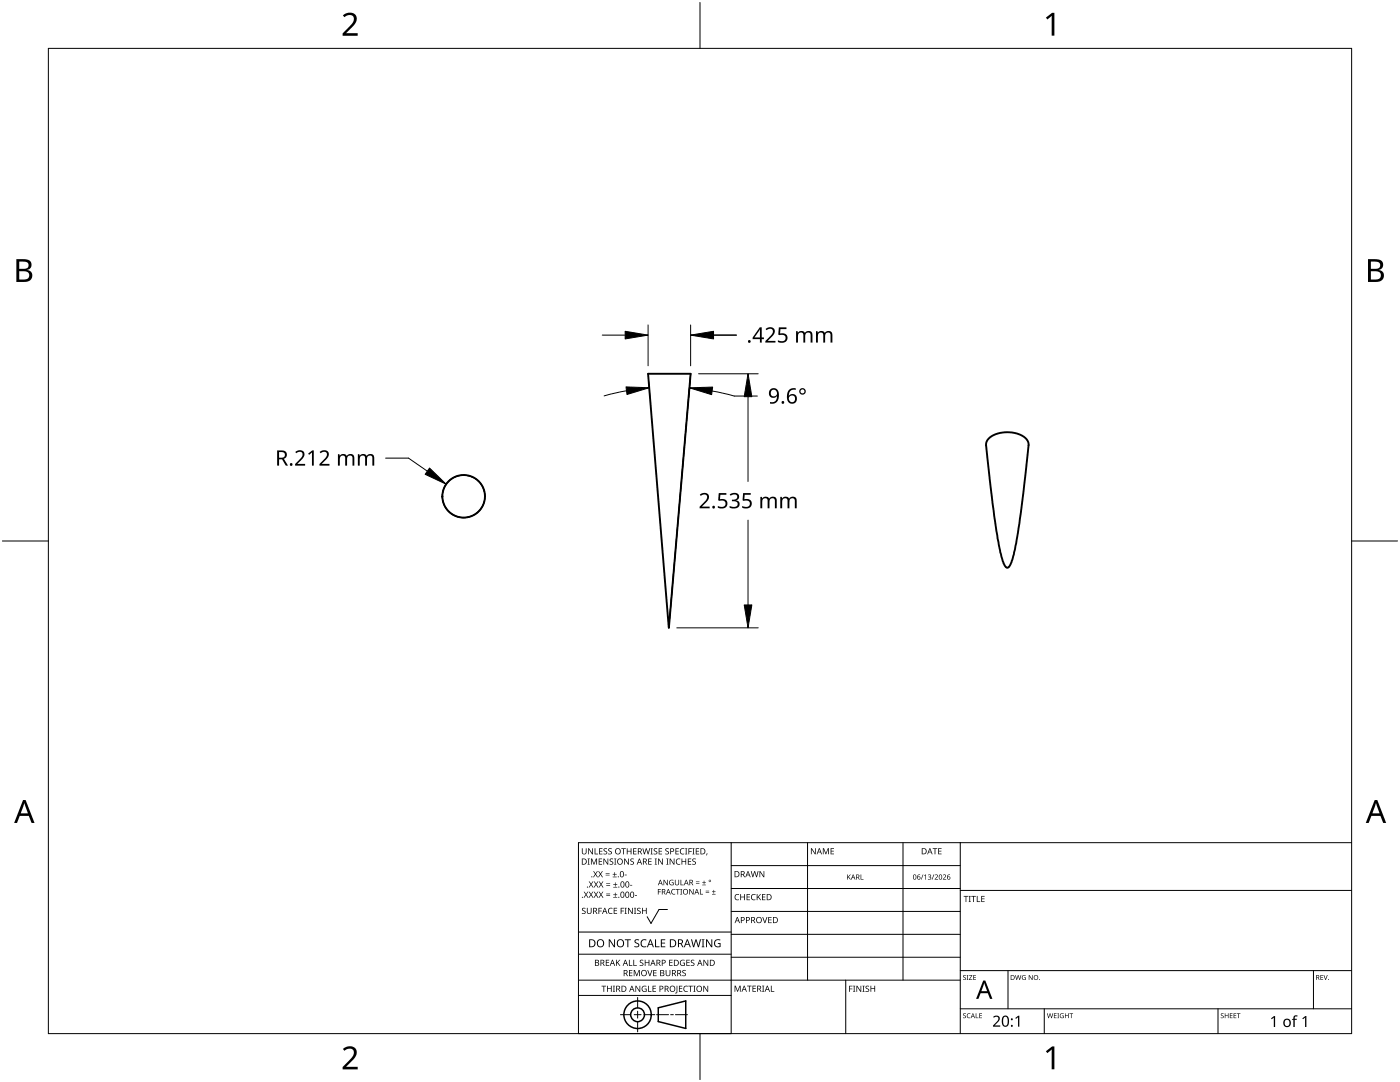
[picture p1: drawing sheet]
<svg xmlns="http://www.w3.org/2000/svg" width="279mm" height="216mm" viewBox="0 0 279 216" stroke-linecap="round" stroke-linejoin="round" font-family="sans-serif">
<g fill="none" stroke="#000" stroke-width=".38">
<path d="M129.3 74.6h8.5l-4.3 50.7zM197.3 87.5a5.9 5.9 0 0 1 7.6 .2l.3 .6a239 239 0 0 1-2.4 20.1l-.2 .6a10 10 0 0 1-1.3 4.2 .63 .63 0 0 1-.9-.6l-.1-.2a52.6 52.6 0 0 1-2-10.5l-1.5-13.2 .1-.6z"/>
<circle cx="92.5" cy="99" r="4.2"/>
</g>
<path d="M9.7 9.7h260v196.5h-260z" fill="none" stroke="#000" stroke-width=".2"/>
<path d="M139.7 .5v9.2M.5 108h9.2M269.7 108h9.2M139.7 206.2v9.2" fill="none" stroke="#000" stroke-width=".2"/>
<g fill="#000">
<path d="M68.4 3.1a1.64 1.64 0 0 1 2.8 .4 2.52 2.52 0 0 1-1.2 2.2l-.9 .9h2.3v.5h-3v-.4l1.2-1.2a1.95 1.95 0 0 0 .9-2.2 1.23 1.23 0 0 0-1.8 .1zM208.7 3.5l1.3-.9h.4v4.5h-.5v-4l-.9 .8zM68.4 209.3a1.64 1.64 0 0 1 2.8 .4 2.52 2.52 0 0 1-1.2 2.2l-.9 1h2.3v.5h-3v-.5l1.2-1.2a1.95 1.95 0 0 0 .9-2.1 1.23 1.23 0 0 0-1.8 .1zM208.7 209.8l1.3-1h.4v4.6h-.5v-4l-.9 .7z"/>
<path d="M3.3 51.7h1.3a1.28 1.28 0 0 1 1.7 1.3 1.04 1.04 0 0 1-.9 .9 1.23 1.23 0 0 1 1 1.5 1.23 1.23 0 0 1-1.5 .9h-1.6zM3.8 54.1v1.7h1a.86 .86 0 0 0 1-.9 .86 .86 0 0 0-1.1-.8zM3.8 52.2v1.4h.9a.78 .78 0 0 0 1-.7 .78 .78 0 0 0-1.1-.7z"/>
<path d="M273 51.7h1.3a1.28 1.28 0 0 1 1.7 1.3 1.04 1.04 0 0 1-.8 .9 1.23 1.23 0 0 1 1 1.5 1.23 1.23 0 0 1-1.6 .9h-1.6zM273.6 54.1v1.7h.9a.86 .86 0 0 0 1.1-.9 .86 .86 0 0 0-1.1-.8zM273.6 52.2v1.4h.8a.78 .78 0 0 0 1-.7 .78 .78 0 0 0-1.1-.7z"/>
<path d="M4.6 159.6h.5l1.8 4.6h-.6l-.6-1.4h-1.8l-.5 1.4h-.6zM4.8 160.2l-.7 2.1h1.5z"/>
<path d="M274.3 159.6h.6l1.7 4.6h-.6l-.5-1.4h-1.8l-.6 1.4h-.5zM274.6 160.2l-.7 2.1h1.4z"/>
</g>
<g fill="none" stroke="#000" stroke-width=".2">
<path d="M145.9 168.1v38.1h-30.5v-38.1h154.3M145.9 172.7h45.7M145.9 177.3h45.7M161.2 168.1v27.5M180.2 168.1v27.5M191.6 168.1v38.1M191.6 177.7h78.1M115.4 198.6h30.5M115.4 195.6h76.2M115.4 190.4h30.5M115.4 186h30.5M127.3 199v2.1"/>
<path d="M133.2 181.5h-1.7l-1.6 2.8-.7-1.4M145.9 181.9h45.7M145.9 186.4h45.7M145.9 191h45.7M168.8 195.6v10.6M191.6 193.7h78.1M201.2 193.7v7.6M262.1 193.7v7.6M123.8 202.5h2.1M126.6 202.5h1.3M127.3 201.8v1.4M127.3 203.8v2.1"/>
<path d="M128.6 202.5h2.1M131 202.5h2.4M133.8 202.5h.6M134.8 202.5h2.4M191.6 201.3h78.1M208.4 201.3v4.9M243.1 201.3v4.9"/>
</g>
<g fill="#000">
<path d="M116.1 169.3h.2v.8a.32 .32 0 0 0 .3 .3 .32 .32 0 0 0 .3-.3v-.8h.2v.8a.47 .47 0 0 1-.5 .4 .47 .47 0 0 1-.5-.5zM116.5 177.9h.2l.3 .5 .3-.5h.1l-.4 .6 .4 .6h-.1l-.3-.5-.4 .5h-.1l.4-.6zM117.3 171.3h.4l-.1 .1v1l.1 .1h-.4l.1-.1v-1zM117.4 169.3h.2l.6 1v-1h.1v1.2h-.1l-.7-1v1h-.1zM117.5 177.9h.2l.3 .5 .3-.5h.1l-.4 .6 .4 .6h-.1l-.4-.5-.3 .5h-.1l.4-.6zM117.5 175.9h.2l.3 .5 .3-.5h.1l-.4 .6 .5 .6h-.2l-.3-.5-.4 .5h-.1l.4-.6zM117.9 171.3h.3l.3 1 .4-1h.3v1.2h-.2v-1l-.4 1h-.1l-.4-1v1h-.2zM118.7 169.3h.1v1h.6v.2h-.7zM118.4 173.8h.1l.3 .5 .3-.5h.2l-.4 .6 .4 .7h-.1l-.4-.6-.3 .6h-.1l.4-.7zM118.5 177.9h.2l.2 .5 .3-.5h.2l-.4 .6 .4 .6h-.1l-.4-.5-.3 .5h-.1l.4-.6zM118.5 175.9h.2l.3 .5 .3-.5h.1l-.4 .6 .4 .6h-.1l-.3-.5-.4 .5h-.1l.4-.6zM119.5 171.3h.7v.1h-.6v.4h.5v.2h-.5v.4h.6v.1h-.7z"/>
<path d="M119.6 169.3h.6v.1h-.5v.4h.5v.1h-.5v.4h.5v.2h-.6zM119.4 173.8h.1l.3 .5 .3-.5h.2l-.4 .6 .4 .7h-.1l-.4-.6-.3 .6h-.2l.5-.7zM119.5 177.9h.1l.3 .5 .3-.5h.2l-.4 .6 .4 .6h-.1l-.4-.5-.3 .5h-.1l.4-.6zM119.5 175.9h.2l.3 .5 .3-.5h.1l-.4 .6 .4 .6h-.1l-.4-.5-.3 .5h-.1l.4-.6zM120.9 174.6h.8v.1h-.8zM120.9 174.2h.8v.1h-.8zM121 178.7h.8v.1h-.8zM121 178.3h.8v.1h-.8zM121 176.6h.8v.1h-.8zM121 176.3h.8v.1h-.8zM120.5 169.4l.4-.1h.3l-.1 .1a.25 .25 0 0 0-.4-.1 .25 .25 0 0 0 0 .4l.4 .3 .1 .2-.3 .3-.5-.1v-.1h.2a.27 .27 0 0 0 .4-.1 .27 .27 0 0 0-.3-.3l-.2-.2zM120.4 171.3h.2l.7 1-.1-1h.2v1.2h-.2l-.6-1v1h-.2z"/>
<path d="M121.4 169.4l.5-.1h.2v.1a.25 .25 0 0 0-.4-.1 .25 .25 0 0 0 0 .4l.4 .3v.2l-.2 .3-.5-.1v-.1h.1a.27 .27 0 0 0 .5-.1 .27 .27 0 0 0-.4-.3l-.2-.2zM122.3 174.9h.8v.2h-.8zM122.4 179h.8v.1h-.8zM122.4 177h.8v.1h-.8zM121.7 171.4l.4-.1 .3 .1-.1 .1a.25 .25 0 0 0-.4-.1 .25 .25 0 0 0 0 .4 .42 .42 0 0 1 .5 .5 .42 .42 0 0 1-.7 .2l-.1-.2 .2 .1a.27 .27 0 0 0 .5-.2 .27 .27 0 0 0-.4-.3l-.2-.2zM122.6 174h.1v.4h.4v.1h-.4v.4h-.1v-.4h-.3v-.1h.3zM122.7 178.1h.1v.4h.4v.1h-.4v.3h-.1v-.3h-.3v-.1h.3zM122.7 176.1h.2v.3h.3v.2h-.3v.3h-.2v-.3h-.3v-.2h.3zM122.6 171.3h.4l-.1 .1v1l.1 .1h-.4l.1-.1v-1zM124 169.3h.9v.1h-.4v1.1h-.1v-1.1h-.4zM124.7 174.5h.4v.2h-.4zM124.6 171.3h.1l.7 1v-1h.1v1.2h-.2l-.6-1v1h-.1z"/>
<path d="M125.7 176.6h.5v.1h-.5zM125.1 169.3h.1v.5h.7v-.5h.1v1.2h-.1v-.6h-.7v.6h-.1zM125.8 171.4l.5-.1 .2 .1v.1a.25 .25 0 0 0-.4-.1 .25 .25 0 0 0 0 .4 .42 .42 0 0 1 .4 .5 .42 .42 0 0 1-.7 .2v-.2l.1 .1a.27 .27 0 0 0 .5-.2 .27 .27 0 0 0-.4-.3l-.2-.2zM126.7 178.6h.4v.2h-.4zM126.4 169.3h.6v.1h-.5v.4h.5v.1h-.5v.4h.5v.2h-.6zM128.2 169.3h.2l.2 1 .3-1h.2l.2 1 .3-1h.1l-.3 1.2h-.1l-.3-1.1-.3 1.1h-.2zM129.4 171.3h.7v.1h-.6v.4h.5v.2h-.5v.4h.6v.1h-.7zM129.8 169.3h.5l-.2 .1v1l.2 .1h-.5l.2-.1v-1zM130.7 171.3h.4l-.1 .1v1l.1 .1h-.4l.1-.1v-1zM130.5 169.4l.4-.1h.3l-.1 .1a.25 .25 0 0 0-.4-.1 .25 .25 0 0 0 0 .4l.4 .3 .1 .2-.2 .3-.6-.1v-.1h.2a.27 .27 0 0 0 .4-.1 .27 .27 0 0 0-.3-.3l-.2-.2zM131.3 177.4h.6v.1h-.5v.4h.5v.1h-.5v.5h-.1zM131.4 169.3h.7v.1h-.5v.4h.5v.1h-.5v.4h.5v.2h-.7z"/>
<path d="M131.3 171.3h.2l.7 1v-1h.1v1.2h-.2l-.6-1v1h-.2zM132.4 175.6h.2l.6 .9v-.9h.1v1h-.2l-.6-.9v.9h-.1zM133 171.3h.4l-.1 .1v1l.1 .1h-.4l.1-.1v-1zM132.8 169.4l.4-.1h.3l-.1 .1a.25 .25 0 0 0-.3-.1 .25 .25 0 0 0 0 .4l.4 .3v.2l-.2 .3-.5-.1v-.1h.1a.27 .27 0 0 0 .5-.1 .27 .27 0 0 0-.4-.3l-.2-.2zM133.7 175.7l.5-.2 .2 .1v.1a.45 .45 0 0 0-.7 .4 .45 .45 0 0 0 .6 .4v-.3h-.2v-.1h.3v.5a.6 .6 0 0 1-.8-.1 .6 .6 0 0 1 .1-.8zM134.1 177.5l.4-.1h.3l-.1 .2a.44 .44 0 0 0-.6 .4 .44 .44 0 0 0 .6 .3 .52 .52 0 0 1-.7 0 .52 .52 0 0 1 .1-.8zM133.6 171.3h.2l.7 1v-1h.1v1.2h-.2l-.6-1v1h-.2zM134.9 177.4h.8v.1h-.4v1h-.1v-1h-.3zM135 171.5l.5-.2 .3 .1-.1 .1a.49 .49 0 0 0-.7 .4 .49 .49 0 0 0 .7 .5 .52 .52 0 0 1-.6 0 .52 .52 0 0 1-.2-.6zM134.8 169.3h.7v.1h-.6v.4h.5v.1h-.5v.4h.6v.2h-.7zM134.7 175.6h.1v.7a.28 .28 0 0 0 .3 .2 .28 .28 0 0 0 .3-.2v-.7h.1v.7a.42 .42 0 0 1-.4 .4 .42 .42 0 0 1-.4-.4zM135.8 175.6h.2v.9h.4v.1h-.6z"/>
<path d="M135.8 177.4h.3l-.1 .1v.9l.1 .1h-.3l.1-.1v-.9zM135.8 169.4l.4-.1h.4l-.1 .1h-.2a.49 .49 0 0 0-.4 .6 .49 .49 0 0 0 .7 .3 .52 .52 0 0 1-.7 .1 .52 .52 0 0 1-.2-.6zM136 171.3h.2v.5h.6v-.5h.1v1.2h-.1v-.5h-.6v.5h-.2zM136.7 169.3h.5l-.2 .1v1l.2 .1h-.5l.2-.1v-1zM137.4 169.3h.7v.1h-.6v.4h.5v.2h-.5v.5h-.1zM137.3 171.3h.7v.1h-.6v.4h.5v.2h-.5v.4h.6v.1h-.7zM137.6 177.4h.1l.6 .9v-.9h.1v1.1h-.1l-.6-.9v.9h-.1zM138.2 169.3h.4l-.1 .1v1l.1 .1h-.4l.1-.1v-1zM138.9 176.2h.7v.1h-.7zM138.9 175.9h.7v.1h-.7zM138.2 171.4l.4-.1 .3 .1-.1 .1a.25 .25 0 0 0-.4-.1 .25 .25 0 0 0 0 .4 .42 .42 0 0 1 .5 .5 .42 .42 0 0 1-.7 .2l-.1-.2 .2 .1a.27 .27 0 0 0 .5-.2 .27 .27 0 0 0-.4-.3l-.2-.2zM138.9 169.3h.6v.1h-.5v.4h.5v.1h-.5v.4h.5v.2h-.6z"/>
<path d="M139.7 177.4h.1v1h.5v.1h-.6zM140.1 176.5h.8v.1h-.8zM140.5 175.7h.1v.3h.3v.2h-.3v.3h-.1v-.3h-.4v-.2h.4zM140.8 178h.7v.2h-.7zM140.8 177.7h.7v.1h-.7zM141 170.3h.2l-.3 .4zM142.1 178.4h.7v.1h-.7zM142.4 177.6h.1v.3h.3v.1h-.3v.3h-.1v-.3h-.3v-.1h.3zM146.8 178.6l.4-.2 .3 .1v.1a.49 .49 0 0 0-.7 .4 .49 .49 0 0 0 .7 .5 .52 .52 0 0 1-.7 0 .52 .52 0 0 1-.2-.6zM147.7 178.4h.2v.5h.6v-.5h.2v1.2h-.2v-.5h-.6v.5h-.2zM149 178.4h.7v.1h-.5v.4h.4v.2h-.4v.4h.5v.1h-.7zM150 178.6l.5-.2 .3 .1-.1 .1a.49 .49 0 0 0-.7 .4 .49 .49 0 0 0 .8 .5 .52 .52 0 0 1-.7 0 .52 .52 0 0 1-.2-.6z"/>
<path d="M149.8 173.8h.2l.3 1.1 .2-1.1h.2l.3 1.1 .2-1.1h.2l-.3 1.2h-.2l-.3-1-.3 1h-.1zM151 178.4h.2v.6l.5-.6h.2l-.5 .5 .5 .7h-.2l-.4-.6-.1 .6h-.2zM151.6 173.8h.1l.7 1v-1h.1v1.2h-.1l-.7-1v1h-.1zM152.1 178.4h.7v.1h-.6v.4h.5v.2h-.5v.4h.6v.1h-.7zM161.8 169.3h.2l.7 1v-1h.1v1.2h-.2l-.6-1v1h-.2zM164.2 169.3h.2l.4 .9 .4-.9h.2v1.2h-.1v-1.1l-.4 1.1h-.1l-.4-1.1v1.1h-.2zM165.8 169.3h.6v.1h-.5v.4h.5v.1h-.5v.4h.5v.2h-.6zM169.1 174.5h.1v.5l.6-.5-.4 .4 .4 .6h-.1l-.4-.5-.1 .5h-.1zM171.8 174.5h.1v.9h.4v.1h-.5zM184.2 174.5h.1l-.4 1h-.1zM184.4 174.7l.4-.2v1h-.1v-.9l-.2 .2zM185.2 174.6h.5l.1 .2-.2 .2a.32 .32 0 0 1 .2 .4 .32 .32 0 0 1-.5 .1l-.1-.1a.26 .26 0 0 0 .4 .1 .26 .26 0 0 0 0-.4l-.3-.2a.23 .23 0 0 0 .4 0 .23 .23 0 0 0-.1-.4 .23 .23 0 0 0-.4 .2z"/>
<path d="M186.3 174.5h.2l-.4 1h-.2zM186.1 169.3h.9v.1h-.3v1.1h-.2v-1.1h-.4zM186.5 174.6a.37 .37 0 0 1 .6 0 .37 .37 0 0 1-.2 .6l-.2 .2h.5v.1h-.7l.3-.4a.27 .27 0 0 0 .3-.3 .27 .27 0 0 0-.4-.2zM187.2 169.3h.7v.1h-.5v.4h.5v.1h-.5v.4h.5v.2h-.7zM188.2 174.6a.37 .37 0 0 1 .6 0 .37 .37 0 0 1-.3 .6l-.2 .2h.5v.1h-.6l.2-.4a.27 .27 0 0 0 .3-.3 .27 .27 0 0 0-.4-.2zM192.3 178.8h.9v.1h-.3v1.1h-.2v-1.1h-.4zM193.3 178.8h.5l-.2 .1v1l.2 .1h-.5l.2-.1v-1zM193.8 178.8h1v.1h-.4v1.1h-.2v-1.1h-.4zM194.9 178.8h.2v1.1h.5v.1h-.7zM195.8 178.8h.7v.1h-.5v.4h.5v.1h-.5v.5h.5v.1h-.7zM116.2 181.3l.4-.2 .3 .1-.1 .1a.25 .25 0 0 0-.4-.1 .25 .25 0 0 0 0 .4l.4 .2 .1 .3-.3 .3-.5-.1v-.1h.2a.27 .27 0 0 0 .4-.1 .27 .27 0 0 0-.3-.3l-.2-.2zM117.1 181.1h.2v.8a.32 .32 0 0 0 .3 .3 .32 .32 0 0 0 .3-.3v-.8h.2v.8a.47 .47 0 0 1-.5 .5 .47 .47 0 0 1-.5-.5z"/>
<path d="M119.4 181.1h.7v.2h-.5v.4h.5v.1h-.5v.6h-.2zM120 196.7h1v.1h-.4v1.1h-.2v-1.1h-.4zM120.9 191.5h.7v.1h-.5v.4h.4v.2h-.4v.4h.5v.1h-.7zM121.5 181.3l.4-.2 .4 .1-.1 .1a.49 .49 0 0 0-.7 .5 .49 .49 0 0 0 .7 .4 .52 .52 0 0 1-.6 .1 .52 .52 0 0 1-.3-.6zM121.1 196.7h.2v.5h.6v-.5h.2v1.2h-.2v-.6h-.6v.6h-.2zM121.5 187.4h.2l.9 1.3v-1.3h.1v1.6h-.2l-.8-1.3v1.3h-.2zM122.3 196.7h.4l-.1 .1v1l.1 .1h-.4l.2-.1v-1zM122.5 181.1h.7v.2h-.6v.4h.5v.1h-.5v.4h.6v.2h-.7zM122.9 191.5h.2v.6l.5-.6h.2l-.5 .5 .5 .7h-.2l-.4-.6-.1 .6h-.2zM123.9 181.1h.6v.2h-.5v.4h.5v.1h-.5v.6h-.1zM124.7 181.1h.4l-.2 .2v.9l.2 .2h-.4l.1-.2v-.9zM124.7 187.4h1.2v.2h-.5v1.4h-.2v-1.4h-.5z"/>
<path d="M125.5 191.5h.2v1.1h.5v.1h-.7zM125.5 193.6h.7v.1h-.5v.4h.5v.1h-.5v.4h.5v.2h-.7zM125.3 181.1h.2l.7 1.1-.1-1.1h.2v1.3h-.2l-.6-1v1h-.2zM126.4 191.5h.2v1.1h.5v.1h-.7zM126.5 181.1h.5l-.2 .2v.9l.2 .2h-.5l.2-.2v-.9zM126.5 193.6h.2l.4 1 .4-1h.2v1.2h-.2v-1.1l-.4 1.1h-.1l-.4-1.1v1.1h-.1zM126.7 187.6l.3-.2 .6 .1-.2 .1a.33 .33 0 0 0-.6 .2 .33 .33 0 0 0 .4 .4 .47 .47 0 0 1 .4 .6 .47 .47 0 0 1-.7 .2h-.3v-.2h.2a.35 .35 0 0 0 .6-.2 .35 .35 0 0 0-.5-.4l-.3-.2zM126.8 196.7h.2l.6 1v-1h.2v1.2h-.2l-.7-1 .1 1h-.2zM127.2 181.3l.4-.2 .3 .1-.1 .1a.25 .25 0 0 0-.4-.1 .25 .25 0 0 0 0 .4l.4 .2 .1 .3-.3 .3-.5-.1v-.1h.2a.27 .27 0 0 0 .4-.1 .27 .27 0 0 0-.3-.3l-.2-.2zM127.7 191.6l.5-.1 .2 .1v.1a.25 .25 0 0 0-.4-.1 .25 .25 0 0 0 0 .4l.4 .2v.3l-.2 .2h-.5v-.2l.1 .1a.27 .27 0 0 0 .5-.2 .27 .27 0 0 0-.4-.3l-.2-.2zM128 187.6l.6-.2 .4 .1v.2a.64 .64 0 0 0-1 .5 .64 .64 0 0 0 1 .6v.2a.83 .83 0 0 1-1.1-.3 .83 .83 0 0 1 .1-1.1zM128.2 196.8l.6-.1 .2 .1v.1a.5 .5 0 0 0-.8 .4 .5 .5 0 0 0 .7 .5v-.4h-.3v-.1h.4v.6a.66 .66 0 0 1-.8-.2 .66 .66 0 0 1 0-.9z"/>
<path d="M128.1 181.1h.2v.6h.6v-.6h.2v1.3h-.2v-.6h-.6v.6h-.2zM129.2 193.6h.1l.4 1 .3-1h.2l-.4 1.2h-.2zM129.3 196.7h.2v1.1h.5v.1h-.7zM128.7 191.5h.1v.5h.6v-.5h.2v1.2h-.2v-.5h-.6v.5h-.1zM130.7 187.4h.2v1.4h.7v.2h-.9zM130.2 196.7h.7v.1h-.5v.4h.5v.1h-.5v.5h.5v.1h-.7zM130.4 193.6h.6v.1h-.5v.4h.5v.1h-.5v.4h.5v.2h-.6zM131.9 187.4h.9v.2h-.7v.5h.6v.2h-.6v.5h.7v.2h-.9zM132.8 193.6h.2v.7a.32 .32 0 0 0 .3 .4 .32 .32 0 0 0 .3-.4v-.7h.2v.7a.47 .47 0 0 1-.5 .5 .47 .47 0 0 1-.5-.5zM133.5 191.5h.7v.1h-.5v.4h.5v.2h-.5v.4h.5v.1h-.7zM135 196.7h.2v1.3l-.1 .2h-.3l-.1-.1 .3-.2zM135.5 196.7h.7v.1h-.5v.4h.4v.1h-.4v.5h.5v.1h-.7z"/>
<path d="M135.8 191.7l.5-.2 .4 .1-.1 .1a.5 .5 0 0 0-.8 .4 .5 .5 0 0 0 .7 .5v-.4h-.2v-.1h.4v.6a.66 .66 0 0 1-.9-.1 .66 .66 0 0 1 0-.9zM136.2 193.7l.4-.2 .3 .1-.1 .1a.25 .25 0 0 0-.4-.1 .25 .25 0 0 0 0 .4 .42 .42 0 0 1 .5 .6 .42 .42 0 0 1-.7 .2l-.1-.2h.2a.27 .27 0 0 0 .5-.1 .27 .27 0 0 0-.4-.3l-.2-.2zM136.5 196.8l.5-.1 .3 .1-.1 .1a.49 .49 0 0 0-.7 .4 .49 .49 0 0 0 .8 .4 .52 .52 0 0 1-.7 .1 .52 .52 0 0 1-.2-.6zM137 191.5h.7v.1h-.6v.4h.5v.2h-.5v.4h.6v.1h-.7zM137.4 196.7h.9v.1h-.4v1.1h-.1v-1.1h-.4zM137.9 191.6l.4-.1 .3 .1-.1 .1a.25 .25 0 0 0-.4-.1 .25 .25 0 0 0 0 .4l.4 .2 .1 .3-.2 .2h-.6v-.2l.2 .1a.27 .27 0 0 0 .5-.2 .27 .27 0 0 0-.4-.3l-.2-.2zM138.4 196.7h.4l-.1 .1v1l.1 .1h-.4l.1-.1v-1zM137.9 187.4h.2l.3 1.4 .4-1.4h.2l.4 1.4 .3-1.4h.2l-.4 1.6h-.2l-.4-1.3-.4 1.3h-.2zM140 187.4h.6l-.2 .2v1.3l.2 .1h-.6l.2-.1v-1.3zM140.4 196.7h.1l.7 1v-1h.1v1.2h-.1l-.7-1v1h-.1zM140.4 191.5h.2l.6 1v-1h.1v1.2h-.1l-.7-1v1h-.1zM140.9 187.4h.2l.9 1.3v-1.3h.2v1.6h-.3l-.8-1.3v1.3h-.2z"/>
<path d="M142.7 187.6l.7-.2 .4 .1-.1 .2a.65 .65 0 0 0-1 .5 .65 .65 0 0 0 .9 .6v-.4h-.3v-.2h.5v.7a.86 .86 0 0 1-1.1-.1 .86 .86 0 0 1 0-1.2zM146.6 196.7h.2l.4 1 .4-1h.2v1.2h-.1v-1.1l-.4 1.1h-.2l-.4-1.1v1.1h-.1zM149.1 196.7h.9v.1h-.4v1.1h-.1v-1.1h-.4zM150.2 196.7h.7v.1h-.6v.4h.5v.1h-.5v.5h.6v.1h-.7zM152.1 183h.2l.3 1 .4-1h.2l-.5 1.2h-.1zM152.1 196.7h.4l-.1 .1v1l.1 .1h-.4l.1-.1v-1zM153.8 196.7h.2v1.1h.5v.1h-.7zM153.3 183h.7v.1h-.5v.4h.5v.1h-.5v.5h.5v.1h-.7zM169.5 196.7h.6v.1h-.5v.5h.5v.1h-.5v.5h-.1zM170.2 196.7h.5l-.2 .1v1l.2 .1h-.5l.2-.1v-1zM170.9 196.7h.2l.6 1v-1h.2v1.2h-.2l-.6-1v1h-.2zM172.1 196.7h.5l-.2 .1v1l.2 .1h-.5l.2-.1v-1z"/>
<path d="M172.8 196.8l.4-.1h.2v.2a.25 .25 0 0 0-.4-.1 .25 .25 0 0 0 0 .4l.4 .2 .1 .3-.3 .2h-.5v-.2l.2 .1a.27 .27 0 0 0 .4-.2 .27 .27 0 0 0-.3-.3l-.3-.2zM173.7 196.7h.2v.5h.6v-.5h.2v1.2h-.2v-.6h-.6v.6h-.2zM192.2 194.7l.4-.1h.2l-.1 .1a.24 .24 0 0 0-.3 0 .24 .24 0 0 0-.1 .3 .24 .24 0 0 0 .4 .1l.1 .1-.1 .3h-.4l-.1-.1a.24 .24 0 0 0 .3 .1 .24 .24 0 0 0 .1-.3l-.4-.3zM192.9 194.6h.4l-.1 .1v.7l.1 .1h-.4l.1-.1v-.7zM193.4 194.6h.6l-.5 .8h.6v.1h-.7l.5-.8h-.5zM194.2 194.6h.6v.1h-.4v.3h.4v.1h-.4v.3h.4v.1h-.6zM202.6 194.6h.1l.2 .8 .2-.8h.2l.2 .8 .2-.8h.1l-.2 .9h-.2l-.2-.8-.2 .8h-.2zM204.1 194.7l.3-.1h.3l-.1 .1a.4 .4 0 0 0-.6 .4 .4 .4 0 0 0 .6 .3v-.3l-.2-.1h.3v.5a.53 .53 0 0 1-.7-.1 .53 .53 0 0 1 .1-.7zM205.3 194.6h.2l.5 .8v-.8h.1v.9h-.2l-.5-.8v.8h-.1zM263.5 194.6h.6v.1h-.5v.3h.4v.1h-.4v.3h.5v.1h-.6zM264.1 194.6h.2l.2 .8 .3-.8h.2l-.4 .9h-.1zM192.2 202.3l.4-.1h.2l-.1 .1a.24 .24 0 0 0-.3 0 .24 .24 0 0 0-.1 .3 .24 .24 0 0 0 .4 .1l.1 .2-.1 .2-.4 .1-.1-.2a.24 .24 0 0 0 .3 .1 .24 .24 0 0 0 .1-.3l-.4-.2z"/>
<path d="M193.1 202.3l.6-.1-.3 .1a.4 .4 0 0 0-.3 .5 .4 .4 0 0 0 .5 .2 .46 .46 0 0 1-.6 0 .46 .46 0 0 1 .1-.7zM194.7 202.2h.1v.8h.5v.2h-.6zM195.4 202.2h.6v.1h-.4v.3h.4v.1h-.4v.4h.4v.1h-.6zM198.2 202.9a.76 .76 0 0 1 1.2 0 .76 .76 0 0 1-.3 1.1l-.6 .6h1.1v.3h-1.4v-.3l.8-.8a.52 .52 0 0 0 .2-.8 .52 .52 0 0 0-.9 .1zM202.6 203.1l.6-.4h.2v2.2h-.2v-1.9l-.4 .3zM209 202.2h.1l.2 .8 .2-.8h.1l.3 .8 .2-.8h.1l-.3 1h-.1l-.2-.9-.3 .9h-.1zM210.3 202.2h.6v.1h-.4v.3h.3v.1h-.3v.4h.4v.1h-.6zM211 202.2h.4l-.2 .1v.8l.2 .1h-.4l.1-.1v-.8zM211.6 202.3l.7-.1-.1 .1a.4 .4 0 0 0-.6 .4 .4 .4 0 0 0 .6 .3v-.2l-.2-.2h.3v.5a.53 .53 0 0 1-.7-.1 .53 .53 0 0 1 0-.7zM212.5 202.2h.2v.4h.5v-.4h.1v1h-.1v-.5h-.5v.5h-.2zM213.4 202.2h.8v.1h-.3v.9h-.2v-.9h-.3zM243.7 202.3l.3-.1h.2v.1a.24 .24 0 0 0-.3 0 .24 .24 0 0 0-.1 .3 .24 .24 0 0 0 .3 .1l.1 .2-.1 .2-.4 .1-.1-.2a.24 .24 0 0 0 .4 .1 .24 .24 0 0 0 0-.3l-.3-.2z"/>
<path d="M244.4 202.2h.2v.4h.5v-.4h.1v1h-.1v-.5h-.5v.5h-.2zM245.4 202.2h.6v.1h-.4v.3h.4v.1h-.4v.4h.4v.1h-.6zM246.2 202.2h.5v.1h-.4v.3h.4v.1h-.4v.4h.4v.1h-.5zM246.8 202.2h.8v.1h-.3v.9h-.2v-.9h-.3zM253.7 203.2l.6-.5h.2v2.2h-.3v-1.9l-.4 .4zM258.2 202.7l.3-.1h.5l-.1 .3-.4-.1-.1 .2v.3h.4v.2h-.4v1.4h-.3v-1.4h-.3l.3-.2zM259.9 203.2l.6-.5h.2v2.2h-.2v-1.9l-.5 .4z"/>
<path d="M116.1 171.3h.4a.61 .61 0 0 1 .6 .6 .61 .61 0 0 1-.6 .6h-.4zM116.3 171.4v1h.1a.48 .48 0 0 0 .5-.5 .48 .48 0 0 0-.4-.5z"/>
<path d="M122.7 169.9a.61 .61 0 0 1 1.2 0 .61 .61 0 0 1-1.2 0zM123 169.5a.47 .47 0 0 0-.1 .7 .47 .47 0 0 0 .8 0v-.1a.45 .45 0 0 0-.1-.6 .45 .45 0 0 0-.6 0z"/>
<path d="M123.1 171.9a.61 .61 0 0 1 1.2 0 .61 .61 0 0 1-1.2 0zM123.5 171.5l-.2 .4a.45 .45 0 0 0 .7 .4 .45 .45 0 0 0 0-.8l-.2-.1z"/>
<path d="M123.9 173.9a.51 .51 0 0 1 .6 .1 .51 .51 0 0 1 0 .7 .44 .44 0 0 1-.6 .3 .44 .44 0 0 1-.2-.6zM123.9 174v.1a.48 .48 0 0 0 .3 .8 .53 .53 0 0 0 .2-.5 .53 .53 0 0 0-.4-.4z"/>
<path d="M124 178a.44 .44 0 0 1 .5 0 .44 .44 0 0 1 .1 .5 .46 .46 0 0 1-.4 .7 .46 .46 0 0 1-.4-.7zM124.1 178.1l-.1 .2a.45 .45 0 0 0 .3 .7 .53 .53 0 0 0 .2-.5 .53 .53 0 0 0-.4-.4z"/>
<path d="M124 176a.44 .44 0 0 1 .5 0 .44 .44 0 0 1 .1 .5 .46 .46 0 0 1-.4 .6 .46 .46 0 0 1-.4-.7zM124.1 176.1l-.1 .4a.31 .31 0 0 0 .2 .5 .31 .31 0 0 0 .3-.5l-.1-.4z"/>
<path d="M124.9 178a.5 .5 0 0 1 .7 .1 .5 .5 0 0 1 0 .6 .44 .44 0 0 1-.6 .4 .44 .44 0 0 1-.2-.6zM125 178.1a.48 .48 0 0 0-.1 .6 .48 .48 0 0 0 .4 .3l.1-.8-.2-.2z"/>
<path d="M124.9 176a.44 .44 0 0 1 .6 0 .44 .44 0 0 1 .1 .5 .46 .46 0 0 1-.5 .6 .46 .46 0 0 1-.3-.7zM125 176.1l-.1 .4a.31 .31 0 0 0 .3 .5 .31 .31 0 0 0 .2-.5v-.4z"/>
<path d="M125.9 178a.5 .5 0 0 1 .6 .1 .5 .5 0 0 1 0 .6 .44 .44 0 0 1-.5 .4 .44 .44 0 0 1-.2-.6zM126 178.1l-.1 .1a.48 .48 0 0 0 .4 .8 .53 .53 0 0 0 .2-.5 .53 .53 0 0 0-.5-.4z"/>
<path d="M127.3 169.3h.3a.35 .35 0 0 1 .5 .2 .35 .35 0 0 1-.3 .4l.4 .6h-.2l-.3-.5h-.3v.5h-.1zM127.4 169.4v.4h.2a.23 .23 0 0 0 .3-.2 .23 .23 0 0 0-.3-.2z"/>
<path d="M127.5 171.3h.2l.4 1.2h-.1l-.2-.4h-.4l-.2 .4h-.1zM127.6 171.5l-.2 .5h.4z"/>
<path d="M128.3 171.3h.3a.35 .35 0 0 1 .5 .2 .35 .35 0 0 1-.3 .5l.4 .5h-.2l-.3-.5h-.2v.5h-.2zM128.5 171.4v.5h.1a.23 .23 0 0 0 .3-.2 .23 .23 0 0 0-.3-.3z"/>
<path d="M131.7 175.5h.1l.5 1.1h-.2l-.1-.3h-.4l-.2 .3h-.1zM131.8 175.7l-.2 .5h.4z"/>
<path d="M132.1 177.4h.3a.31 .31 0 0 1 .4 .2 .31 .31 0 0 1-.2 .4l.3 .5h-.2l-.3-.5h-.2v.5h-.1zM132.2 177.5v.4h.2a.21 .21 0 0 0 .2-.2 .21 .21 0 0 0-.2-.2z"/>
<path d="M133.3 177.4h.1l.5 1.1h-.2l-.1-.4h-.4l-.2 .4h-.1zM133.4 177.5l-.2 .5h.4z"/>
<path d="M133.8 169.3h.6l.1 .2-.1 .4-.5 .1v.5h-.1zM133.9 169.4v.5a.29 .29 0 0 0 .5-.3 .29 .29 0 0 0-.5-.2z"/>
<path d="M136.9 175.5h.1l.4 1.1h-.1l-.1-.3h-.5l-.1 .3h-.1zM137 175.7l-.2 .5h.3z"/>
<path d="M136.2 177.9a.55 .55 0 0 1 1.1 0 .55 .55 0 0 1-1.1 0zM136.4 177.9a.45 .45 0 0 0 .9 0 .45 .45 0 0 0-.9 0z"/>
<path d="M137.6 175.6h.3a.31 .31 0 0 1 .4 .2 .31 .31 0 0 1-.2 .4l.3 .4h-.2l-.2-.4h-.3v.4h-.1zM137.7 175.7v.4h.2a.21 .21 0 0 0 .3-.2 .21 .21 0 0 0-.3-.2z"/>
<path d="M139 177.4h.1l.4 1.1h-.1l-.1-.4h-.5l-.1 .4h-.1zM139.1 177.5l-.2 .5h.3z"/>
<path d="M139.8 169.3h.4a.54 .54 0 0 1 .6 .6 .56 .56 0 0 1-.7 .6h-.3zM140 169.4v.9h.1a.48 .48 0 0 0 .5-.4 .48 .48 0 0 0-.4-.5z"/>
<path d="M141.4 175.8a.25 .25 0 0 1 .5 0 .25 .25 0 0 1-.5 0zM141.5 175.8a.15 .15 0 0 0 .3 0 .15 .15 0 0 0-.3 0z"/>
<path d="M146.6 173.8h.4a.61 .61 0 0 1 .6 .6 .61 .61 0 0 1-.7 .6h-.3zM146.8 174v.9h.1a.43 .43 0 0 0 .5-.5 .41 .41 0 0 0-.4-.4z"/>
<path d="M147.8 173.8h.4a.35 .35 0 0 1 .4 .3 .35 .35 0 0 1-.2 .4l.3 .5h-.2l-.3-.5h-.2v.5h-.2zM148 174v.4h.2a.23 .23 0 0 0 .3-.2 .23 .23 0 0 0-.3-.2z"/>
<path d="M149.2 173.8h.1l.5 1.2h-.1l-.2-.3h-.5l-.1 .3h-.2zM149.3 174l-.2 .5h.4z"/>
<path d="M153 178.4h.4a.55 .55 0 0 1 .6 .6 .56 .56 0 0 1-.6 .6h-.4zM153.2 178.5v1h.1a.48 .48 0 0 0 .5-.5 .48 .48 0 0 0-.4-.5z"/>
<path d="M163.4 169.2h.2l.5 1.3h-.2l-.2-.4h-.4l-.2 .4h-.1zM163.5 169.4l-.2 .6h.4z"/>
<path d="M170.2 174.5h.1l.4 1h-.1l-.1-.3h-.4l-.2 .3h-.1zM170.3 174.6l-.2 .5h.3z"/>
<path d="M170.9 174.5h.2a.29 .29 0 0 1 .4 .2 .29 .29 0 0 1-.2 .4l.3 .4h-.2l-.2-.4h-.2v.4h-.1zM171 174.6v.4h.1a.2 .2 0 0 0 .3-.2 .2 .2 0 0 0-.3-.2z"/>
<path d="M182.3 174.6h.4l.2 .5a.38 .38 0 0 1-.5 .4 .38 .38 0 0 1-.2-.6zM182.4 174.6l-.1 .2a.38 .38 0 0 0 .3 .6 .41 .41 0 0 0 .2-.5 .41 .41 0 0 0-.4-.3z"/>
<path d="M183.2 174.6l.4-.1-.3 .2-.1 .3a.33 .33 0 0 1 .5 .1 .33 .33 0 0 1-.3 .5 .33 .33 0 0 1-.4-.4zM183.2 175.2a.22 .22 0 0 0 .4 0 .22 .22 0 0 0-.4 0z"/>
<path d="M184 169.3h.3a.61 .61 0 0 1 .6 .6 .61 .61 0 0 1-.6 .6h-.3zM184.1 169.4v.9h.2a.43 .43 0 0 0 .5-.4 .41 .41 0 0 0-.5-.5z"/>
<path d="M185.5 169.2h.1l.5 1.3h-.1l-.2-.4h-.5l-.1 .4h-.2zM185.6 169.4l-.2 .6h.4z"/>
<path d="M187.5 174.6l.1-.1a.51 .51 0 0 1 .4 .5 .51 .51 0 0 1-.5 .5l-.1-.4zM187.6 174.6l-.1 .2a.38 .38 0 0 0 .3 .6 .41 .41 0 0 0 .1-.5 .41 .41 0 0 0-.3-.3z"/>
<path d="M189.1 174.6l.5-.1-.4 .2-.1 .3a.33 .33 0 0 1 .5 .1 .33 .33 0 0 1-.2 .5 .33 .33 0 0 1-.4-.4zM189.1 175.2a.25 .25 0 0 0 .5 0 .25 .25 0 0 0-.5 0z"/>
<path d="M118.4 181.1h.3a.35 .35 0 0 1 .4 .3 .35 .35 0 0 1-.2 .4l.3 .6h-.1l-.3-.5h-.3v.5h-.1zM118.5 181.3v.4h.2a.23 .23 0 0 0 .3-.2 .23 .23 0 0 0-.3-.2z"/>
<path d="M118.7 191.5h.4a.31 .31 0 0 1 .4 .2 .31 .31 0 0 1-.2 .4 .33 .33 0 0 1 .3 .4 .33 .33 0 0 1-.4 .2h-.5zM118.9 192.2v.4h.2a.23 .23 0 0 0 .3-.2 .23 .23 0 0 0-.3-.2zM118.9 191.6v.4h.2a.21 .21 0 0 0 .3-.2 .21 .21 0 0 0-.3-.2z"/>
<path d="M117.6 187.4h.5a.71 .71 0 0 1 .7 .8 .73 .73 0 0 1-.8 .8h-.4zM117.8 187.6v1.2h.2a.56 .56 0 0 0 .6-.6 .54 .54 0 0 0-.6-.6z"/>
<path d="M119.8 191.5h.4a.35 .35 0 0 1 .4 .3 .35 .35 0 0 1-.2 .4l.3 .5h-.2l-.3-.5h-.2v.5h-.2zM120 191.6v.5h.2a.23 .23 0 0 0 .3-.2 .23 .23 0 0 0-.3-.3z"/>
<path d="M119.3 187.6a.74 .74 0 0 1 .9-.1 .74 .74 0 0 1 .4 .7 .77 .77 0 0 1-1.1 .8 .77 .77 0 0 1-.3-1.3zM119.5 187.7l-.2 .5a.56 .56 0 0 0 .7 .6 .56 .56 0 0 0 .3-.9 .51 .51 0 0 0-.8-.2z"/>
<path d="M120.6 181.1h.2l.4 1.3h-.1l-.2-.4h-.4l-.2 .4h-.1zM120.7 181.3l-.2 .6h.4z"/>
<path d="M122.2 191.5h.1l.5 1.2h-.2l-.1-.3h-.5l-.2 .3h-.1zM122.2 191.7l-.2 .5h.4z"/>
<path d="M123 196.7h.3a.35 .35 0 0 1 .4 .2 .35 .35 0 0 1-.2 .5l.3 .5h-.1l-.3-.5h-.3v.5h-.1zM123.1 196.8v.5h.2a.23 .23 0 0 0 .3-.3 .23 .23 0 0 0-.3-.2z"/>
<path d="M123.3 187.6a.74 .74 0 0 1 .8-.1 .74 .74 0 0 1 .5 .7 .77 .77 0 0 1-1.1 .8 .77 .77 0 0 1-.3-1.3zM123.5 187.7l-.2 .5a.56 .56 0 0 0 .7 .6 .56 .56 0 0 0 .3-.9 .51 .51 0 0 0-.8-.2z"/>
<path d="M124.5 193.6h.3a.35 .35 0 0 1 .4 .2 .35 .35 0 0 1-.2 .4l.3 .6h-.1l-.3-.5h-.3v.5h-.1zM124.6 193.7v.4h.2a.23 .23 0 0 0 .3-.2 .23 .23 0 0 0-.3-.2z"/>
<path d="M124 196.7h.4a.54 .54 0 0 1 .6 .6 .56 .56 0 0 1-.6 .6h-.4zM124.2 196.8v1h.2a.48 .48 0 0 0 .5-.5 .48 .48 0 0 0-.5-.5z"/>
<path d="M124.7 191.5h.2l.4 1.2h-.1l-.2-.3h-.4l-.2 .3h-.1zM124.8 191.7l-.2 .5h.4z"/>
<path d="M126 196.7h.2l.4 1.2h-.1l-.2-.4h-.4l-.2 .4h-.1zM126.1 196.8l-.2 .6h.4z"/>
<path d="M127.9 194.2a.61 .61 0 0 1 1.2 0 .61 .61 0 0 1-1.2 0zM128.2 193.8l-.1 .4a.45 .45 0 0 0 .7 .4 .45 .45 0 0 0 0-.8l-.2-.1z"/>
<path d="M129.7 187.4h.2l.6 1.6h-.2l-.2-.5h-.6l-.2 .5h-.2zM129.8 187.6l-.2 .7h.5z"/>
<path d="M130.2 191.5h.2l.5 1.2h-.2l-.2-.3h-.4l-.2 .3h-.1zM130.3 191.7l-.2 .5h.4z"/>
<path d="M131 191.5h.4a.35 .35 0 0 1 .4 .3 .35 .35 0 0 1-.2 .4l.3 .5h-.2l-.3-.5h-.2v.5h-.2zM131.2 191.6v.5h.2a.23 .23 0 0 0 .2-.2 .23 .23 0 0 0-.3-.3z"/>
<path d="M131.8 193.6h.3a.31 .31 0 0 1 .4 .1 .31 .31 0 0 1-.2 .4 .33 .33 0 0 1 .3 .4 .33 .33 0 0 1-.4 .3h-.4zM131.9 194.2v.4h.3a.23 .23 0 0 0 .2-.2 .23 .23 0 0 0-.3-.2zM131.9 193.7v.4h.2a.21 .21 0 0 0 .3-.2 .21 .21 0 0 0-.3-.2z"/>
<path d="M131.6 196.7h.5l.3 .3-.1 .3-.5 .1v.5h-.2zM131.8 196.8v.5a.29 .29 0 0 0 .4-.2 .29 .29 0 0 0-.4-.3z"/>
<path d="M132.6 196.7h.4a.35 .35 0 0 1 .4 .2 .35 .35 0 0 1-.2 .5l.3 .5h-.2l-.3-.5h-.2v.5h-.2zM132.8 196.8v.5h.2a.23 .23 0 0 0 .3-.3 .23 .23 0 0 0-.3-.2z"/>
<path d="M132.1 191.5h.5l.2 .3-.1 .4-.5 .1v.4h-.1zM132.2 191.6v.5a.29 .29 0 0 0 .5-.2 .29 .29 0 0 0-.5-.3z"/>
<path d="M134.1 193.6h.3a.35 .35 0 0 1 .5 .2 .35 .35 0 0 1-.3 .4l.4 .6h-.2l-.3-.5h-.2v.5h-.2zM134.3 193.7v.4h.1a.23 .23 0 0 0 .3-.2 .23 .23 0 0 0-.3-.2z"/>
<path d="M133.5 197.3a.65 .65 0 0 1 1.3 0 .65 .65 0 0 1-1.3 0zM133.9 196.9a.47 .47 0 0 0-.1 .7 .47 .47 0 0 0 .7 0l.1-.1a.45 .45 0 0 0-.1-.6 .45 .45 0 0 0-.6 0z"/>
<path d="M133.7 187.4h.5a.71 .71 0 0 1 .8 .8 .73 .73 0 0 1-.9 .8h-.4zM133.9 187.6v1.2h.2a.56 .56 0 0 0 .6-.6 .54 .54 0 0 0-.6-.6z"/>
<path d="M135.2 193.6h.3a.35 .35 0 0 1 .4 .2 .35 .35 0 0 1-.2 .4l.3 .6h-.1l-.3-.5h-.3v.5h-.1zM135.3 193.7v.4h.2a.23 .23 0 0 0 .3-.2 .23 .23 0 0 0-.3-.2z"/>
<path d="M134.5 191.5h.4a.54 .54 0 0 1 .6 .6 .56 .56 0 0 1-.7 .6h-.3zM134.6 191.6v1h.2a.48 .48 0 0 0 .5-.5 .48 .48 0 0 0-.5-.5z"/>
<path d="M135.3 187.4h.4a.45 .45 0 0 1 .6 .3 .45 .45 0 0 1-.3 .6l.4 .7h-.2l-.4-.6h-.3v.6h-.2zM135.5 187.6v.6h.2a.3 .3 0 0 0 .4-.3 .3 .3 0 0 0-.4-.3z"/>
<path d="M137.1 187.4h.2l.6 1.6h-.2l-.2-.5h-.6l-.2 .5h-.2zM137.2 187.6l-.3 .7h.5z"/>
<path d="M139.6 191.5h.1l.5 1.2h-.1l-.2-.3h-.5l-.1 .3h-.2zM139.7 191.7l-.2 .5h.4z"/>
<path d="M138.9 197.3a.61 .61 0 0 1 1.2 0 .61 .61 0 0 1-1.2 0zM139.3 196.9a.47 .47 0 0 0-.1 .7 .47 .47 0 0 0 .7 0v-.1a.45 .45 0 0 0-.1-.6 .45 .45 0 0 0-.5 0z"/>
<path d="M141.7 191.5h.3a.54 .54 0 0 1 .6 .6 .56 .56 0 0 1-.6 .6h-.3zM141.8 191.6v1h.2a.48 .48 0 0 0 .5-.5 .48 .48 0 0 0-.5-.5z"/>
<path d="M147.1 183h.1l.5 1.2h-.2l-.1-.4h-.5l-.1 .4h-.2zM147.1 183.1l-.1 .6h.3z"/>
<path d="M147.9 183h.6l.1 .3-.1 .3-.5 .1v.5h-.1zM148 183.1v.5a.29 .29 0 0 0 .5-.2 .29 .29 0 0 0-.5-.3z"/>
<path d="M148.5 196.7h.1l.5 1.2h-.2l-.1-.4h-.5l-.2 .4h-.1zM148.5 196.8l-.2 .6h.4z"/>
<path d="M148.9 183h.5l.3 .3-.2 .3-.5 .1v.5h-.1zM149 183.1v.5a.29 .29 0 0 0 .5-.2 .29 .29 0 0 0-.5-.3z"/>
<path d="M149.9 183h.3a.35 .35 0 0 1 .5 .2 .35 .35 0 0 1-.3 .5l.4 .5h-.2l-.3-.5h-.2v.5h-.2zM150.1 183.1v.5h.1a.23 .23 0 0 0 .3-.3 .23 .23 0 0 0-.3-.2z"/>
<path d="M151.1 196.7h.4a.35 .35 0 0 1 .4 .2 .35 .35 0 0 1-.2 .5l.3 .5h-.2l-.3-.5h-.2v.5h-.2zM151.3 196.8v.5h.2a.23 .23 0 0 0 .2-.3 .23 .23 0 0 0-.2-.2z"/>
<path d="M150.8 183.6a.61 .61 0 0 1 1.2 0 .61 .61 0 0 1-1.2 0zM151.2 183.2a.47 .47 0 0 0-.1 .7 .47 .47 0 0 0 .7 0v-.1a.45 .45 0 0 0 0-.6 .45 .45 0 0 0-.6 0z"/>
<path d="M153.1 196.7h.1l.5 1.2h-.2l-.1-.4h-.5l-.2 .4h-.1zM153.1 196.8l-.2 .6h.4z"/>
<path d="M154.3 183h.3a.55 .55 0 0 1 .6 .6 .56 .56 0 0 1-.6 .6h-.3zM154.4 183.1v1h.2a.48 .48 0 0 0 .5-.5 .48 .48 0 0 0-.5-.5z"/>
<path d="M196.2 195.7h.4l1.5 3.6h-.5l-.5-1.1h-1.4l-.4 1.1h-.5zM196.4 196.1l-.5 1.7h1.1z"/>
<path d="M201.7 194.6h.3a.49 .49 0 0 1 .5 .5 .49 .49 0 0 1-.5 .4h-.3zM201.8 194.7v.7h.4l.1-.2v-.3z"/>
<path d="M206.2 195.1a.5 .5 0 0 1 1 0 .5 .5 0 0 1-1 0zM206.4 195a.4 .4 0 0 0 .8 0 .4 .4 0 0 0-.8 0z"/>
<path d="M262.7 194.6h.2a.28 .28 0 0 1 .4 .1 .28 .28 0 0 1-.2 .4l.3 .4h-.2l-.2-.4h-.2v.4h-.1zM262.8 194.7v.3h.1a.19 .19 0 0 0 .3-.2 .19 .19 0 0 0-.3-.1z"/>
<path d="M194.1 202.2l.5 1-.3-.3h-.3l-.3 .3zM194.2 202.3l-.2 .4h.3z"/>
<path d="M200.2 202.8a.79 .79 0 0 1 1 0 .79 .79 0 0 1 .2 1 .8 .8 0 0 1-.7 1.1 .8 .8 0 0 1-.8-1.1zM200.4 203a1.42 1.42 0 0 0 .1 1.6 .59 .59 0 0 0 .6-.8 .57 .57 0 0 0 0-.7 .57 .57 0 0 0-.7-.2z"/>
<path d="M256.3 203.5a.77 .77 0 0 1 .9-.2 .77 .77 0 0 1 .4 .8 .81 .81 0 0 1-1.1 .8 .81 .81 0 0 1-.3-1.3zM256.6 203.6l-.2 .5a.52 .52 0 0 0 .6 .6 .52 .52 0 0 0 .3-.7 .48 .48 0 0 0-.2-.5 .48 .48 0 0 0-.5 .1z"/>
<circle cx="116.2" cy="179.1" r=".11"/>
<circle cx="117.2" cy="177" r=".11"/>
<circle cx="118.1" cy="175" r=".11"/>
<circle cx="123.4" cy="175" r=".11"/>
<circle cx="123.5" cy="179.1" r=".11"/>
<circle cx="123.5" cy="177" r=".11"/>
<circle cx="207.5" cy="195.5" r=".09"/>
<circle cx="265.1" cy="195.5" r=".09"/>
<circle cx="201.9" cy="204.7" r=".2"/>
<circle cx="201.9" cy="203.4" r=".2"/>
</g>
<g fill="none" stroke="#000" stroke-width=".3">
<path d="M131.4 201.1l5.5-1.4v5.5l-5.5-1.4z"/>
<circle cx="127.2" cy="202.5" r="2.73"/>
<circle cx="127.2" cy="202.5" r="1.37"/>
</g>
<g fill="none" stroke="#000" stroke-width=".2">
<path d="M124.8 66.9h-4.6M125 78l-4.4 1M129.3 64.8v8.2M129.5 76.2l.2 3.2M137.7 76.2l-.3 3.2M137.8 64.8v8.2M137.8 66.9h9.2M139.4 74.6h11.9M142.1 78l4.5 1M149.3 79.2v16.9M151.1 79h-4.5M77 91.4h4.5l3.8 2.6"/>
<path d="M149.3 103.8v16.9M135.1 125.3h16.2"/>
</g>
<path d="M124.8 66.1l4.5 .8-4.5 .7zM124.9 77.2l4.7 .2-4.5 1.3zM137.6 77.4l4.6-.2-.2 1.5zM137.8 66.9l4.6-.8v1.5zM149.3 74.6l.7 4.6h-1.5zM85.7 93.4l3.3 3.2-4.1-2zM148.5 120.7h1.5l-.7 4.6z" fill="#000" stroke="#000" stroke-width=".2"/>
<g fill="#000">
<path d="M152.8 65.6a1.01 1.01 0 0 1 1.1-.3 1.01 1.01 0 0 1 .7 1l-.3 .6-1.1 1.1h1.6v.4h-2v-.3l1-1.2a.72 .72 0 0 0 .5-.6 .72 .72 0 0 0-.5-.7l-.8 .3zM155.4 65.3h1.6v.4h-1.2l-.1 .8a1.02 1.02 0 0 1 1.5 .9 1.02 1.02 0 0 1-1.4 1l-.6-.2v-.3a.88 .88 0 0 0 1 .2 .88 .88 0 0 0 .6-.8 .85 .85 0 0 0-1.3-.4l-.2-.1zM158.9 66.1h.3v.3a.86 .86 0 0 1 1.4 0 .81 .81 0 0 1 1-.3 .81 .81 0 0 1 .5 .8v1.5h-.3v-1.5a.56 .56 0 0 0-.7-.5 .56 .56 0 0 0-.4 .7v1.3h-.4v-1.5a.57 .57 0 0 0-.7-.5 .57 .57 0 0 0-.4 .8v1.2h-.3zM162.9 66.1h.3v.3a.86 .86 0 0 1 1.4 0 .81 .81 0 0 1 .9-.3 .81 .81 0 0 1 .6 .8v1.5h-.3v-1.5a.56 .56 0 0 0-.7-.5 .56 .56 0 0 0-.4 .7v1.3h-.4v-1.5a.57 .57 0 0 0-.7-.5 .57 .57 0 0 0-.4 .8v1.2h-.3zM58.9 90.2a1.01 1.01 0 0 1 1.2-.4 1.01 1.01 0 0 1 .7 1l-.3 .6-1.1 1.2h1.5v.3h-2v-.3l1.1-1.1a.72 .72 0 0 0 .4-.7 .72 .72 0 0 0-.4-.6l-.9 .2zM61.5 90.5l.8-.6h.3v3h-.3v-2.6l-.6 .5zM63.8 90.2a1.01 1.01 0 0 1 1.1-.4 1.01 1.01 0 0 1 .7 1l-.3 .6-1.1 1.2h1.6v.3h-2.1v-.3l1.1-1.1a.72 .72 0 0 0 .5-.7 .72 .72 0 0 0-.5-.6l-.8 .2zM67.4 90.6h.3l.1 .3a.86 .86 0 0 1 1.4 .1 .81 .81 0 0 1 .9-.4 .81 .81 0 0 1 .6 .8v1.5h-.4v-1.5a.56 .56 0 0 0-.6-.5 .56 .56 0 0 0-.4 .8v1.2h-.4v-1.5a.57 .57 0 0 0-.7-.5 .57 .57 0 0 0-.4 .8v1.2h-.4zM71.4 90.6h.3l.1 .3a.86 .86 0 0 1 1.4 .1 .81 .81 0 0 1 .9-.4 .81 .81 0 0 1 .6 .8v1.5h-.4v-1.5a.56 .56 0 0 0-.6-.5 .56 .56 0 0 0-.5 .8v1.2h-.3v-1.5a.57 .57 0 0 0-.7-.5 .57 .57 0 0 0-.4 .8v1.2h-.4zM143.4 98.4h1.6v.3h-1.2l-.1 .9h.5a.99 .99 0 0 1 1 1.1 .99 .99 0 0 1-1.4 .8l-.5-.2v-.4a.88 .88 0 0 0 .9 .3 .88 .88 0 0 0 .6-.9 .85 .85 0 0 0-1.3-.4l-.2-.1zM145.6 98.7a1.09 1.09 0 0 1 1.1-.4 1.09 1.09 0 0 1 .8 .8 .74 .74 0 0 1-.6 .7 .81 .81 0 0 1 .7 .9 .81 .81 0 0 1-.9 .8l-1.1-.2v-.3a1.08 1.08 0 0 0 1.6-.3 .62 .62 0 0 0-.8-.7h-.3v-.3a.7 .7 0 0 0 .7-.1 .7 .7 0 0 0 .3-.7 .89 .89 0 0 0-1.3 0zM148.3 98.4h1.5v.3h-1.2v.9a1.02 1.02 0 0 1 1.5 .8 1.02 1.02 0 0 1-1.4 1.1l-.6-.2v-.4a.88 .88 0 0 0 1 .3 .88 .88 0 0 0 .5-.9 .85 .85 0 0 0-1.2-.4l-.2-.1z"/>
<path d="M139.7 98.7a1.01 1.01 0 0 1 1.1-.4 1.01 1.01 0 0 1 .7 1l-.3 .6-1.1 1.2h1.5v.3h-2v-.3l1.1-1.1a.72 .72 0 0 0 .4-.7 .72 .72 0 0 0-.4-.6l-.8 .3zM151.7 99.1h.3l.1 .4a.86 .86 0 0 1 1.4 0 .81 .81 0 0 1 .9-.4 .81 .81 0 0 1 .6 .8v1.5h-.4v-1.4a.56 .56 0 0 0-.6-.6 .56 .56 0 0 0-.4 .8v1.2h-.4v-1.4a.57 .57 0 0 0-.7-.6 .57 .57 0 0 0-.4 .8v1.2h-.4zM155.7 99.1h.3l.1 .4a.86 .86 0 0 1 1.4 0 .81 .81 0 0 1 .9-.4 .81 .81 0 0 1 .6 .8v1.5h-.4v-1.4a.56 .56 0 0 0-.6-.6 .56 .56 0 0 0-.5 .8v1.2h-.3v-1.4a.57 .57 0 0 0-.7-.6 .57 .57 0 0 0-.4 .8v1.2h-.4z"/>
<path d="M151.6 65.3h.4v2h.5v.4h-.5v.7h-.3v-.7h-1.5v-.3zM151.7 65.7l-1.1 1.6h1.1z"/>
<path d="M153.7 77.7a1.11 1.11 0 0 1 1.4 0 1.11 1.11 0 0 1 .3 1.3 1.38 1.38 0 0 1-1.7 1.5v-.3a1.01 1.01 0 0 0 1-.2 1.01 1.01 0 0 0 .3-1 .94 .94 0 0 1-1.4 .1 .94 .94 0 0 1 .1-1.4zM153.8 78.4a.66 .66 0 0 0 1.3 0 .66 .66 0 0 0-1.3 0z"/>
<path d="M157.5 77.8l.3-.2 .6-.2 .4 .1v.3a1.03 1.03 0 0 0-1.4 1.2 .95 .95 0 0 1 1.5 0 .95 .95 0 0 1-.3 1.4 1.13 1.13 0 0 1-1.2-.1 1.13 1.13 0 0 1-.3-1.3l.1-.7zM157.4 79.6a.66 .66 0 0 0 1.3 0 .66 .66 0 0 0-1.3 0z"/>
<path d="M159.5 78.1a.66 .66 0 0 1 1.3 0 .66 .66 0 0 1-1.3 0zM159.8 78.1a.4 .4 0 0 0 .8 0 .4 .4 0 0 0-.8 0z"/>
<path d="M55.3 89.9h.8a.87 .87 0 0 1 1.1 .6 .87 .87 0 0 1-.6 1l.9 1.4h-.5l-.7-1.2h-.6v1.2h-.4zM55.7 90.2v1.1h.4a.58 .58 0 0 0 .8-.5 .58 .58 0 0 0-.8-.6z"/>
<circle cx="149.6" cy="68.1" r=".28"/>
<circle cx="58.1" cy="92.7" r=".28"/>
<circle cx="156.3" cy="80.3" r=".28"/>
<circle cx="142.4" cy="101.2" r=".28"/>
</g>
<g fill="none" stroke="#000" stroke-width=".2">
<path d="M137.8 74.6l-4.3 50.7"/>
<circle cx="92.5" cy="99" r="4.2"/>
</g>
</svg>
